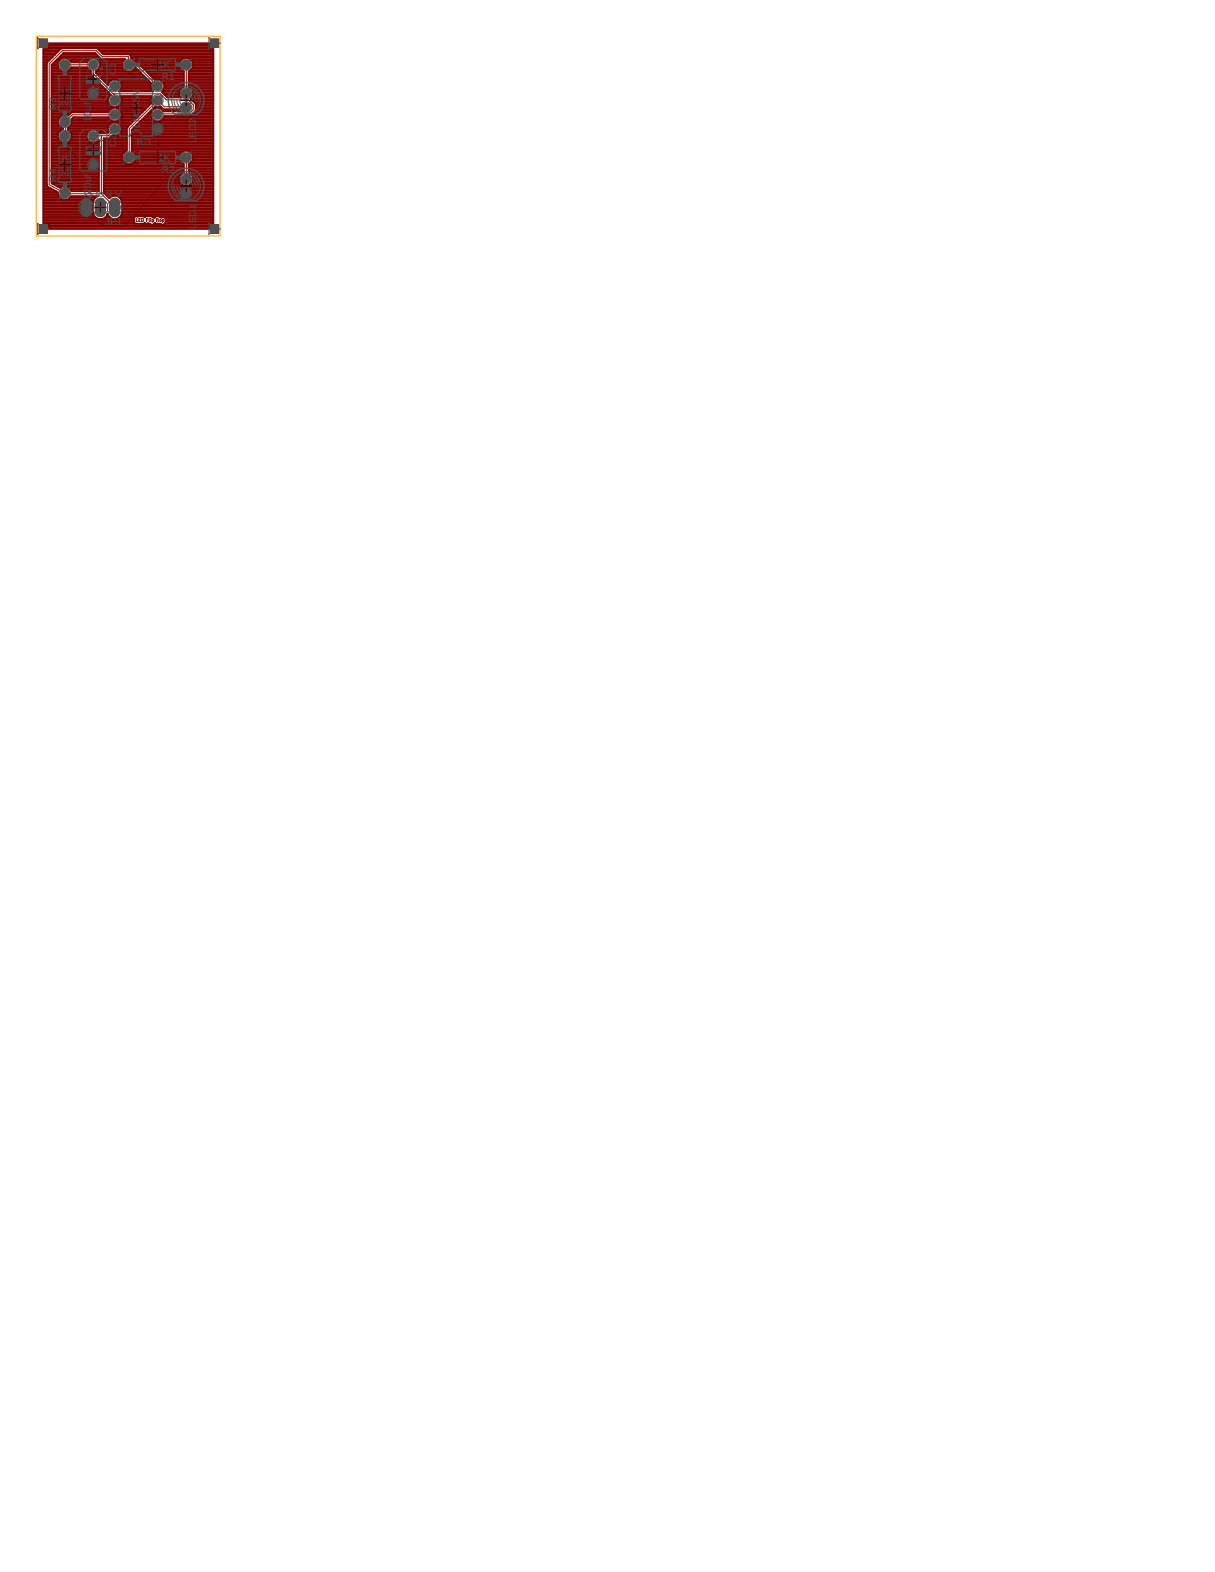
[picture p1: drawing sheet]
<svg xmlns="http://www.w3.org/2000/svg" width="216mm" height="279mm" viewBox="0 0 216 279" stroke-linecap="round" stroke-linejoin="round" font-family="sans-serif">
<defs><g id="words">
<g font-size="1.8" fill="#505050">
<text x="12.1" y="17.8" transform="rotate(-90 12.1 17.8)">2</text>
<text x="12.1" y="16.8" transform="rotate(-90 12.1 16.8)">K</text>
<text x="20.6" y="13.4" transform="rotate(-90 20.6 13.4)">C</text>
<text x="20.6" y="12.1" transform="rotate(-90 20.6 12.1)">1</text>
<text x="24.8" y="17.2" transform="rotate(-90 24.8 17.2)">N</text>
<text x="28.1" y="12.1">1K</text>
<text x="28.8" y="14.3">R1</text>
<text x="10" y="19.6" transform="rotate(-90 10 19.6)">R</text>
<text x="10" y="18.3" transform="rotate(-90 10 18.3)">3</text>
<text x="12.1" y="18.8" transform="rotate(-90 12.1 18.8)">2</text>
<text x="16.2" y="21.7" transform="rotate(-90 16.2 21.7)">1</text>
<text x="16.2" y="20.7" transform="rotate(-90 16.2 20.7)">0</text>
<text x="16.2" y="19.7" transform="rotate(-90 16.2 19.7)">u</text>
<text x="16.2" y="18.7" transform="rotate(-90 16.2 18.7)">f</text>
<text x="24.8" y="22.7" transform="rotate(-90 24.8 22.7)">L</text>
<text x="24.8" y="21.7" transform="rotate(-90 24.8 21.7)">M</text>
<text x="24.8" y="20.2" transform="rotate(-90 24.8 20.2)">5</text>
<text x="24.8" y="19.2" transform="rotate(-90 24.8 19.2)">5</text>
<text x="24.8" y="18.2" transform="rotate(-90 24.8 18.2)">5</text>
<text x="34.9" y="23.3" transform="rotate(-90 34.9 23.3)">D</text>
<text x="34.9" y="22" transform="rotate(-90 34.9 22)">2</text>
<text x="12.1" y="29.5" transform="rotate(-90 12.1 29.5)">0</text>
<text x="12.1" y="28.5" transform="rotate(-90 12.1 28.5)">K</text>
<text x="20.6" y="26.1" transform="rotate(-90 20.6 26.1)">C</text>
<text x="20.6" y="24.8" transform="rotate(-90 20.6 24.8)">2</text>
<text x="24.3" y="25.7">IC1</text>
<text x="28.1" y="28.6">1K</text>
<text x="34.9" y="25.5" transform="rotate(-90 34.9 25.5)">L</text>
<text x="34.9" y="24.5" transform="rotate(-90 34.9 24.5)">E</text>
<text x="10" y="32.3" transform="rotate(-90 10 32.3)">R</text>
<text x="10" y="31" transform="rotate(-90 10 31)">4</text>
<text x="12.1" y="31.5" transform="rotate(-90 12.1 31.5)">2</text>
<text x="12.1" y="30.5" transform="rotate(-90 12.1 30.5)">2</text>
<text x="15.5" y="35">5 to 9 V</text>
<text x="16.2" y="35.4" transform="rotate(-90 16.2 35.4)">2</text>
<text x="16.2" y="34.4" transform="rotate(-90 16.2 34.4)">2</text>
<text x="16.2" y="33.4" transform="rotate(-90 16.2 33.4)">0</text>
<text x="16.2" y="32.4" transform="rotate(-90 16.2 32.4)">u</text>
<text x="16.2" y="31.4" transform="rotate(-90 16.2 31.4)">f</text>
<text x="28.8" y="30.8">R2</text>
<text x="18.7" y="40">JP1</text>
<text x="34.9" y="40.7" transform="rotate(-90 34.9 40.7)">L</text>
<text x="34.9" y="39.7" transform="rotate(-90 34.9 39.7)">E</text>
<text x="34.9" y="38.5" transform="rotate(-90 34.9 38.5)">D</text>
<text x="34.9" y="37.2" transform="rotate(-90 34.9 37.2)">1</text>
</g>
</g></defs>
<g fill="#505050" stroke="#505050" stroke-width=".18">
<circle cx="16.6" cy="11.5" r=".76"/>
<circle cx="16.6" cy="24.2" r=".76"/>
<circle cx="28" cy="22.9" r=".76"/>
<circle cx="28" cy="20.4" r=".76"/>
<circle cx="20.4" cy="20.4" r=".76"/>
<circle cx="20.4" cy="22.9" r=".76"/>
<circle cx="28" cy="17.8" r=".76"/>
<circle cx="28" cy="15.3" r=".76"/>
<circle cx="20.4" cy="17.8" r=".76"/>
<circle cx="20.4" cy="15.3" r=".76"/>
</g>
<g fill="#505050" stroke="#505050" stroke-width=".18">
<path d="M19.7 35.6a.88 .88 0 0 1 .9-.3 .88 .88 0 0 1 .7 .7v1.7a.87 .87 0 0 1-.9 .8 .87 .87 0 0 1-.9-.8v-1.7z"/>
<path d="M17.1 35.6a.88 .88 0 0 1 1-.3 .88 .88 0 0 1 .6 .7v1.7a.87 .87 0 0 1-.9 .8 .87 .87 0 0 1-.8-.8v-1.7z"/>
<path d="M14.6 35.6a.88 .88 0 0 1 1-.3 .88 .88 0 0 1 .6 .7v1.7a.87 .87 0 0 1-.9 .8 .87 .87 0 0 1-.8-.8v-1.7z"/>
<path d="M7 6.9h1.4v1.5h-1.4z"/>
<path d="M37.4 6.9h1.5v1.5h-1.5z"/>
<path d="M37.4 39.9h1.5v1.5h-1.5z"/>
<path d="M7 39.9h1.4v1.5h-1.4z"/>
<circle cx="16.6" cy="16.6" r=".83"/>
<circle cx="16.6" cy="29.3" r=".83"/>
<circle cx="33.1" cy="31.8" r=".83"/>
<circle cx="33.1" cy="34.3" r=".83"/>
<circle cx="33.1" cy="16.6" r=".83"/>
<circle cx="33.1" cy="19.1" r=".83"/>
<circle cx="33.1" cy="11.5" r=".83"/>
<circle cx="22.9" cy="11.5" r=".83"/>
<circle cx="33.1" cy="28" r=".83"/>
<circle cx="22.9" cy="28" r=".83"/>
<circle cx="11.5" cy="21.7" r=".83"/>
<circle cx="11.5" cy="11.5" r=".83"/>
<circle cx="11.5" cy="34.3" r=".83"/>
<circle cx="11.5" cy="24.2" r=".83"/>
</g>
<circle cx="16.6" cy="11.5" r=".66" fill="#008000" stroke="#008000" stroke-width=".18"/>
<circle cx="16.6" cy="11.5" r=".4" fill="#fff" stroke="#000" stroke-width=".18"/>
<circle cx="16.6" cy="16.6" r=".71" fill="#008000" stroke="#008000" stroke-width=".18"/>
<circle cx="16.6" cy="16.6" r=".4" fill="#fff" stroke="#000" stroke-width=".18"/>
<circle cx="16.6" cy="24.2" r=".66" fill="#008000" stroke="#008000" stroke-width=".18"/>
<circle cx="16.6" cy="24.2" r=".4" fill="#fff" stroke="#000" stroke-width=".18"/>
<circle cx="16.6" cy="29.3" r=".71" fill="#008000" stroke="#008000" stroke-width=".18"/>
<circle cx="16.6" cy="29.3" r=".4" fill="#fff" stroke="#000" stroke-width=".18"/>
<circle cx="28" cy="22.9" r=".66" fill="#008000" stroke="#008000" stroke-width=".18"/>
<circle cx="28" cy="22.9" r=".4" fill="#fff" stroke="#000" stroke-width=".18"/>
<circle cx="28" cy="20.4" r=".66" fill="#008000" stroke="#008000" stroke-width=".18"/>
<circle cx="28" cy="20.4" r=".4" fill="#fff" stroke="#000" stroke-width=".18"/>
<circle cx="20.4" cy="20.4" r=".66" fill="#008000" stroke="#008000" stroke-width=".18"/>
<circle cx="20.4" cy="20.4" r=".4" fill="#fff" stroke="#000" stroke-width=".18"/>
<circle cx="20.4" cy="22.9" r=".66" fill="#008000" stroke="#008000" stroke-width=".18"/>
<circle cx="20.4" cy="22.9" r=".4" fill="#fff" stroke="#000" stroke-width=".18"/>
<circle cx="28" cy="17.8" r=".66" fill="#008000" stroke="#008000" stroke-width=".18"/>
<circle cx="28" cy="17.8" r=".4" fill="#fff" stroke="#000" stroke-width=".18"/>
<circle cx="28" cy="15.3" r=".66" fill="#008000" stroke="#008000" stroke-width=".18"/>
<circle cx="28" cy="15.3" r=".4" fill="#fff" stroke="#000" stroke-width=".18"/>
<circle cx="20.4" cy="17.8" r=".66" fill="#008000" stroke="#008000" stroke-width=".18"/>
<circle cx="20.4" cy="17.8" r=".4" fill="#fff" stroke="#000" stroke-width=".18"/>
<circle cx="20.4" cy="15.3" r=".66" fill="#008000" stroke="#008000" stroke-width=".18"/>
<circle cx="20.4" cy="15.3" r=".4" fill="#fff" stroke="#000" stroke-width=".18"/>
<path d="M20.4 36.1v1.5" fill="none" stroke="#008000" stroke-width="1.5"/>
<circle cx="20.4" cy="36.9" r=".51" fill="#fff" stroke="#000" stroke-width=".18"/>
<path d="M17.8 36.1v1.5" fill="none" stroke="#008000" stroke-width="1.5"/>
<circle cx="17.8" cy="36.9" r=".51" fill="#fff" stroke="#000" stroke-width=".18"/>
<path d="M15.3 36.1v1.5" fill="none" stroke="#008000" stroke-width="1.5"/>
<circle cx="15.3" cy="36.9" r=".51" fill="#fff" stroke="#000" stroke-width=".18"/>
<circle cx="33.1" cy="31.8" r=".71" fill="#008000" stroke="#008000" stroke-width=".18"/>
<circle cx="33.1" cy="31.8" r=".4" fill="#fff" stroke="#000" stroke-width=".18"/>
<circle cx="33.1" cy="34.3" r=".71" fill="#008000" stroke="#008000" stroke-width=".18"/>
<circle cx="33.1" cy="34.3" r=".4" fill="#fff" stroke="#000" stroke-width=".18"/>
<circle cx="33.1" cy="16.6" r=".71" fill="#008000" stroke="#008000" stroke-width=".18"/>
<circle cx="33.1" cy="16.6" r=".4" fill="#fff" stroke="#000" stroke-width=".18"/>
<circle cx="33.1" cy="19.1" r=".71" fill="#008000" stroke="#008000" stroke-width=".18"/>
<circle cx="33.1" cy="19.1" r=".4" fill="#fff" stroke="#000" stroke-width=".18"/>
<circle cx="33.1" cy="11.5" r=".71" fill="#008000" stroke="#008000" stroke-width=".18"/>
<circle cx="33.1" cy="11.5" r=".4" fill="#fff" stroke="#000" stroke-width=".18"/>
<circle cx="22.9" cy="11.5" r=".71" fill="#008000" stroke="#008000" stroke-width=".18"/>
<circle cx="22.9" cy="11.5" r=".4" fill="#fff" stroke="#000" stroke-width=".18"/>
<circle cx="33.1" cy="28" r=".71" fill="#008000" stroke="#008000" stroke-width=".18"/>
<circle cx="33.1" cy="28" r=".4" fill="#fff" stroke="#000" stroke-width=".18"/>
<circle cx="22.9" cy="28" r=".71" fill="#008000" stroke="#008000" stroke-width=".18"/>
<circle cx="22.9" cy="28" r=".4" fill="#fff" stroke="#000" stroke-width=".18"/>
<circle cx="11.5" cy="21.7" r=".71" fill="#008000" stroke="#008000" stroke-width=".18"/>
<circle cx="11.5" cy="21.7" r=".4" fill="#fff" stroke="#000" stroke-width=".18"/>
<circle cx="11.5" cy="11.5" r=".71" fill="#008000" stroke="#008000" stroke-width=".18"/>
<circle cx="11.5" cy="11.5" r=".4" fill="#fff" stroke="#000" stroke-width=".18"/>
<circle cx="11.5" cy="34.3" r=".71" fill="#008000" stroke="#008000" stroke-width=".18"/>
<circle cx="11.5" cy="34.3" r=".4" fill="#fff" stroke="#000" stroke-width=".18"/>
<circle cx="11.5" cy="24.2" r=".71" fill="#008000" stroke="#008000" stroke-width=".18"/>
<circle cx="11.5" cy="24.2" r=".4" fill="#fff" stroke="#000" stroke-width=".18"/>
<path d="M7 7h1.4v1.3h-1.4z" fill="#008000" stroke="#008000" stroke-width=".18"/>
<circle cx="7.7" cy="7.7" r=".42" fill="#fff" stroke="#000" stroke-width=".18"/>
<path d="M37.5 7h1.3v1.3h-1.3z" fill="#008000" stroke="#008000" stroke-width=".18"/>
<circle cx="38.1" cy="7.7" r=".42" fill="#fff" stroke="#000" stroke-width=".18"/>
<path d="M37.5 40h1.3v1.3h-1.3z" fill="#008000" stroke="#008000" stroke-width=".18"/>
<circle cx="38.1" cy="40.7" r=".42" fill="#fff" stroke="#000" stroke-width=".18"/>
<path d="M7 40h1.4v1.3h-1.4z" fill="#008000" stroke="#008000" stroke-width=".18"/>
<circle cx="7.7" cy="40.7" r=".42" fill="#fff" stroke="#000" stroke-width=".18"/>
<g fill="none" stroke="#800000" stroke-width=".18">
<path d="M11.5 11.5h5.1v1.6l3.5 3.6M16.6 16.6v.1M20.1 16.7h8.4l1 1h3.9l.9 .9v.9l-.7 .7h-5.5l-.1 .2M20.1 16.7l.2 .1 .1 1M28 15.3l-3.8-3.8h-1.3l-.1-1.4h-4.6l-1.1-1.1h-6l-2.4 2.3v21.5l2.9 1.6h6.4M33.1 11.5v5.1M33.1 19.1l-.2-.1h-3.7l-1.2-1.2-5 5.1-.1 5.1M11.5 21.7h.1M11.6 21.7v2.4l-.1 .1M18 34.4l2.4 2.5M18 24.1v10.3M20.4 20.4h-7.6l-1.2 1.3"/>
<path d="M20.4 22.9l-1.2 1.2-2.6 .1M24.2 38.8v.6h.3M24.7 39.1h.2M24.9 38.8h-.2v.6h.2M25.2 38.8l.3 .1-.1 .5h-.2zM26 39.1h.3M26.3 38.8h-.3v.6M26.5 38.8l.1 .6M26.8 38.8h.1M26.8 38.8v.1M26.8 39v.4M26.8 38.9h.1"/>
<path d="M27 39.4l.3-.1v-.2l-.3-.1v.6M27.8 39h.1M27.9 38.8l-.1 .1v.5M28 22.9l.1 .2v5.5M28.1 38.8l.1 .6M28.1 28.6l-.5 .5h-5.2l-.7-.7v-8.4l-.9-.8h-.8l-2.5-2.5h-2.7l-4.4 4.4v3.6l4.4 4.4h1.8v.2M28.1 28.6l1.6 2.8M28.9 39.4l.2-.1v-.2l-.2-.1v.6M29.7 31.4l3.2 2v.8l.2 .1M29.7 31.4l-7.4 8.8h-3.7l-3.3-2v-1.3M33.1 28v3.8"/>
<circle cx="28.5" cy="39.2" r=".16"/>
</g>
<g fill="none" stroke="#800000" stroke-width=".32">
<path d="M7.7 9.5h2.3M7.7 14.1h.6M7.7 10.3h1.5M7.7 11.1h.7M7.7 11.9h.6M7.7 19h.6M7.7 17.1h.6M7.7 19.8h.6M7.7 19.6h.6M7.7 19.3h.6M7.7 18.8h.6M7.7 18.5h.6"/>
<path d="M7.7 18.2h.6M7.7 17.9h.6M7.7 17.7h.6M7.7 17.4h.6M7.7 16.8h.6M7.7 16.6h.6M7.7 16.3h.6M7.7 16h.6M7.7 15.7h.6M7.7 15.5h.6M7.7 15.2h.6M7.7 14.9h.6"/>
<path d="M7.7 14.7h.6M7.7 14.4h.6M7.7 13.8h.6M7.7 13.6h.6M7.7 13.3h.6M7.7 13h.6M7.7 12.7h.6M7.7 12.5h.6M7.7 12.2h.6M7.7 11.7h.6M7.7 11.4h.6M7.7 10.8h.9"/>
<path d="M7.7 10.6h1.2M7.7 10h1.8M7.7 9.8h2M7.7 9.2h2.6M7.7 8.9h2.8M8.5 8.7h2.3M8.7 7.7h28.4v.8l.3 .2h.5v31h-.5l-.3 .2v.8h-28.4v-.8l-.2-.2h-.8v-31h.8l.2-.2zM8.7 8.4h28.4M8.7 8.1h28.4M8.7 7.8h28.4M9.2 14.1h7.8M9.2 11.9h1.1"/>
<path d="M9.2 19h17M9.2 17.1h10.2M9.2 19.8h10.1M9.2 19.6h10.3M9.2 19.3h10.7M9.2 18.8h10.4M9.2 18.5h10.2M9.2 18.2h10M9.2 17.9h10M9.2 17.7h10M9.2 17.4h10.1M9.2 16.8h10.5"/>
<path d="M9.2 16.6h10.2M9.2 16.3h10M9.2 16h9.7M9.2 15.7h9.4M9.2 15.5h9.1M9.2 15.2h8.9M9.2 14.9h8.6M9.2 14.7h8.3M9.2 14.4h8M9.2 13.8h7.5M9.2 13.6h7.2M9.2 13.3h7"/>
<path d="M9.2 13h7M9.2 12.7h7M9.2 12.5h1.6M9.2 12.2h1.3M9.2 11.7h1.1M9.3 11.4h1M9.6 11.1h.7M9.9 10.8h.6M10.1 10.6h.7M10.4 10.3h7.4M10.7 10h6.8M10.9 9.8h6.4"/>
<path d="M11 10.3l-.7 .7v1l.7 .7h1l.7-.7h2.8l.7 .6v.7M12 10.3l.7 .8h2.8l.4-.6 .4-.2M12.2 12.5h3.7M12.3 10.6h3.5M12.5 12.2h3.1M12.5 10.8h3.1M16.2 13.3l3.5 3.5a1.2 1.2 0 0 0-.5 1.3 1.2 1.2 0 0 0 1 .9M16.8 10.3a1.2 1.2 0 0 1 1 1.1 1.2 1.2 0 0 1-.8 1.2v.3l2.2 2.2a1.12 1.12 0 0 1 1-1M16.9 9.4l1.1 1.1h4.2l-.5 .5v1l.7 .7h1l.7-.7 2.8 2.8a1.11 1.11 0 0 0 .3 1.4h-6.1a1.19 1.19 0 0 0 .5-1.2 1.19 1.19 0 0 0-1-.9M17 9.5l-5.7-.1-2.1 2.1v21.1l1.5 .8 .3-.3h1l.7 .7v.2h4.9v-9.1a1.21 1.21 0 0 1-1.5 .4 1.21 1.21 0 0 1-.7-1.4M17 12.7h7.8M17.1 13h8"/>
<path d="M17.3 12.5h4.9M17.3 10.6h4.9M17.4 13.3h8M17.4 8.7h19.9M17.6 12.2h4.3M17.6 10.8h4.3M17.6 13.6h8.1M17.7 8.9h20.2M17.7 11.9h4M17.7 11.1h4M17.8 11.7h3.9M17.8 11.4h3.9"/>
<path d="M17.9 13.8h8M17.9 9.2h20M18.2 9.5h19.7M18.2 14.1h8M18.5 14.4h1.1M18.7 14.7h.7M19 14.9h.3M20.6 19a1.18 1.18 0 0 0 .7-1.9h5.8a1.04 1.04 0 0 0-.2 1.2l-4.4 4.4v4.1l-.8 .7v1l.7 .7h1l.7-.7v-1l-.7-.7M20.9 19.3h5.1M21.2 18.8h5.3M21.2 14.4h5.3M21.3 19.6h4.4"/>
<path d="M21.4 16h5.6M21.4 18.5h5.4M21.4 14.7h5.4M21.5 19.8h3.9M21.5 17.4h5.4M21.5 15.7h5.4M21.5 18.2h5.4M21.5 14.9h5.4M21.6 17.9h5.2M21.6 17.7h5.2M21.6 15.5h5.2M21.6 15.2h5.2"/>
<path d="M22.9 9.6l-4.5 .1-1.1-1.1h-6.4l-2.6 2.6v21.8l.3 .3 1.7 .9v.6l.7 .7h1l.7-.6h4.8l-.7 .5-.2 .5v2l.2 .5 .3 .3 .5 .2M22.9 9.7l.3 .2v.2M22.9 9.6v.1M23.1 9.8h14.8M23.2 10.1l.1 .2M23.2 10h14.7M23.2 10.3h14.7M23.4 10.3l.7 .8h7.8M23.6 12.5h1M23.7 10.6h8.6M23.9 12.2h.4M24 10.8h8"/>
<path d="M24.4 11.1l3.1 3.1 .3-.1M24.7 11.4h7.2M25 11.7h6.9M25.2 11.9h6.7M25.5 12.2h6.6M25.8 12.5h6.6M26.1 12.7h6.6M26.3 13h6.4M26.6 13.3h6.1M26.6 19.8h.3M26.9 13.6h5.8M26.9 19.6h.2"/>
<path d="M27.2 13.8h5.5M27.2 19.3h.3M27.4 14.1h5.3M27.5 19h1.1M27.8 19l-.3-.1-4.1 4.2v3.7M28.2 19l.3-.1 .5 .5h2.9l.2 .4h-3.1a1.21 1.21 0 0 0-1.9-.3 1.21 1.21 0 0 0 .3 2 1.21 1.21 0 0 0 1.8-.8h8.7M28.5 19.3h.4M28.7 16.3h3.2M28.8 14.4h3.9M28.9 19.6h3M29 16h2.9M29 16.6h2.9"/>
<path d="M29 14.7h3.7M29.1 15.7h3.1M29.1 14.9h3.6M29.2 15.5h3.3M29.2 15.2h3.5M29.3 16.8h2.6M29.5 17.1h2.4M32.6 10.3l-.7 .7v1l.8 .7v2.7l-.8 .7v1l.2 .2h-2.4l-1-1a1.2 1.2 0 0 0 .5-1.3 1.2 1.2 0 0 0-1-.9M33.5 14.1h4.4M33.5 15.2h4.4M33.5 14.9h4.4M33.5 14.7h4.4"/>
<path d="M33.5 14.4h4.4M33.5 13.8h4.4M33.5 13.6h4.4M33.5 13.3h4.4M33.5 13h4.4M33.5 12.7h4.4M33.6 10.3l.7 .7v1l-.8 .7v2.7l.8 .7v1l-.5 .4 1 1v1.2l-1 1M33.7 15.5h4.2M33.8 12.5h4.1M33.8 10.6h4.1M33.9 15.7h4M34 17.4h3.9"/>
<path d="M34 17.7h3.9M34.1 12.2h3.8M34.1 10.8h3.8M34.2 16h3.7M34.2 17.1h3.7M34.2 17.9h3.7M34.3 11.1h3.6M34.3 11.9h3.6M34.3 16.8h3.6M34.3 16.6h3.6M34.3 16.3h3.6M34.3 11.7h3.6"/>
<path d="M34.3 11.4h3.6M34.5 18.2h3.4M34.6 19.8h3.3M34.8 19h3.1M34.8 19.6h3.1M34.8 19.3h3.1M34.8 18.8h3.1M34.8 18.5h3.1M7.7 22.8h.6M7.7 20.7h.6M7.7 38.9h16.1M7.7 34.8h2.6"/>
<path d="M7.7 38.7h9.3M7.7 39.5h16.1M7.7 39.2h16.1M7.7 38.4h9.1M7.7 38.1h9M7.7 37.8h8.9M7.7 37.6h8.9M7.7 37.3h8.9M7.7 37h8.9M7.7 36.7h8.9M7.7 36.5h8.9M7.7 36.2h8.9"/>
<path d="M7.7 35.9h8.9M7.7 35.7h8.9M7.7 35.4h3.2M7.7 35.1h2.9M7.7 34.6h2.6M7.7 34.3h2.6M7.7 34h2.3M7.7 33.7h1.8M7.7 33.5h1.3M7.7 33.2h.8M7.7 32.9h.6M7.7 32.7h.6"/>
<path d="M7.7 32.4h.6M7.7 32.1h.6M7.7 31.8h.6M7.7 31.6h.6M7.7 31.3h.6M7.7 31h.6M7.7 30.8h.6M7.7 30.5h.6M7.7 30.2h.6M7.7 29.9h.6M7.7 29.7h.6M7.7 29.4h.6"/>
<path d="M7.7 29.1h.6M7.7 28.9h.6M7.7 28.6h.6M7.7 28.3h.6M7.7 28h.6M7.7 27.7h.6M7.7 27.5h.6M7.7 27.2h.6M7.7 26.9h.6M7.7 26.6h.6M7.7 26.4h.6M7.7 26.1h.6"/>
<path d="M7.7 25.8h.6M7.7 25.6h.6M7.7 25.3h.6M7.7 25h.6M7.7 24.7h.6M7.7 24.5h.6M7.7 24.2h.6M7.7 23.9h.6M7.7 23.7h.6M7.7 23.4h.6M7.7 23.1h.6M7.7 22.6h.6"/>
<path d="M7.7 22.3h.6M7.7 22h.6M7.7 21.8h.6M7.7 21.5h.6M7.7 21.2h.6M7.7 20.9h.6M7.7 20.4h.6M7.7 20.1h.6M9.2 22.8h2v.2h-.2l-.7 .7v1l.7 .7h1l.7-.7v-1l-.7-.7v-.2l.7-.7v-.9l.3-.4h6.3a1.21 1.21 0 0 0 1.9 .5 1.21 1.21 0 0 0-.1-1.9 1.21 1.21 0 0 0-1.8 .6h-6.6l-.6 .6-.1-.2h-1l-.7 .7v1l.7 .7M9.2 20.7h1.6M9.2 32.4h8.4M9.2 32.1h8.4"/>
<path d="M9.2 31.8h8.4M9.2 31.6h8.4M9.2 31.3h8.4M9.2 31h8.4M9.2 30.8h8.4M9.2 30.5h8.4M9.2 30.2h8.4M9.2 29.9h8.4M9.2 29.7h8.4M9.2 29.4h8.4M9.2 29.1h8.4M9.2 28.9h8.4"/>
<path d="M9.2 28.6h8.4M9.2 28.3h8.4M9.2 28h8.4M9.2 27.7h8.4M9.2 27.5h8.4M9.2 27.2h8.4M9.2 26.9h8.4M9.2 26.6h8.4M9.2 26.4h8.4M9.2 26.1h8.4M9.2 25.8h8.4M9.2 25.6h8.4"/>
<path d="M9.2 25.3h1.7M9.2 25h1.5M9.2 24.7h1.2M9.2 24.5h1.1M9.2 24.2h1.1M9.2 23.9h1.1M9.2 23.7h1.2M9.2 23.4h1.4M9.2 23.1h1.7M9.2 22.6h1.6M9.2 22.3h1.3M9.2 22h1.1"/>
<path d="M9.2 21.8h1.1M9.2 21.5h1.1M9.2 21.2h1.1M9.2 20.9h1.3M9.2 20.4h3.1M9.2 20.1h3.3M9.3 32.7h8.3M9.8 32.9h7.8M10.3 33.2h.6M12 22.8h7.2M12.1 33.2h5.5M12.1 25.3h4.1"/>
<path d="M12.1 23.1h3.9M12.1 35.4h4.6M12.3 22.6h6.9M12.3 33.5h5.3M12.4 25h3.3M12.4 23.4h3.3M12.4 20.2v.1M12.4 35.1h4.6M12.6 22.3h6.7M12.6 33.7h5M12.6 24.7h2.9M12.7 23.7h2.8"/>
<path d="M12.7 24.5h2.7M12.7 24.2h2.7M12.7 23.9h2.7M12.7 22h6.9M12.7 21.8h7.4M12.7 21.5h7.2M12.7 21.2h6.8M12.9 20.9h6.4M15.4 23.9a1.2 1.2 0 0 1 1-.9 1.2 1.2 0 0 1 1.3 .7h1.4l.2-.2a1.2 1.2 0 0 1 .9-1.8 1.2 1.2 0 0 1 1.4 1.3 1.2 1.2 0 0 1-1.6 1l-.6 .6h-1v9.6l1 1a1.29 1.29 0 0 1 1.3-.4 1.29 1.29 0 0 1 1 1.1v2l-.2 .5-.4 .3-.5 .2M17 25.3h.6M17.1 23.1h2.1M17.4 25h.2"/>
<path d="M17.5 23.4h1.8M17.7 23.7h1.4M18.4 34h19.5M18.4 33.7h19.5M18.4 33.5h19.5M18.4 33.2h19.5M18.4 32.9h14.1M18.4 32.7h13.9M18.4 32.4h13.6M18.4 32.1h13.5M18.4 31.8h13.5M18.4 31.6h13.5"/>
<path d="M18.4 31.3h13.5M18.4 31h13.8M18.4 30.8h14M18.4 30.5h14.3M18.4 30.2h14.3M18.4 29.9h14.3M18.4 29.7h14.3M18.4 29.4h14.3M18.4 29.1h4M18.4 28.9h3.7M18.4 28.6h3.4M18.4 28.3h3.3"/>
<path d="M18.4 28h3.3M18.4 27.7h3.3M18.4 27.5h3.4M18.4 27.2h3.6M18.4 26.9h3.9M18.4 26.6h4.1M18.4 26.4h4.1M18.4 26.1h4.1M18.4 25.8h4.1M18.4 25.6h4.1M18.4 25.3h4.1M18.4 25h4.1"/>
<path d="M18.4 24.7h4.1M18.5 34.3h19.4M18.6 38.7h1M18.8 34.6h19.1M18.9 38.4h.4M18.9 38.4l-.3 .3-.5 .2M18.9 38.4l.2-.4 .2 .4 .4 .3 .4 .2M19 34.8h1.1M19 38.1h.2M19.3 35.1h.3M19.5 24.5h3M19.8 24.2h2.7"/>
<path d="M20.7 34.8h17.2M20.7 21.8h2.8M20.8 21.5h3M21.1 23.9h1.4M21.2 38.7h2.7M21.2 22h2M21.2 35.1h16.7M21.3 21.2h2.7M21.3 23.7h1.2M21.4 22.3h1.6M21.4 20.9h2.9M21.5 38.4h16.4"/>
<path d="M21.5 35.4h16.4M21.5 23.4h1M21.5 22.6h1.2M21.6 20.7h3M21.6 20.1h3.5M21.6 22.8h.9M21.6 38.1h16.3M21.6 23.1h.9M21.6 20.4h3.3M21.6 35.7h16.3M21.7 37.8h16.2M21.7 37.6h16.2"/>
<path d="M21.7 37.3h16.2M21.7 37h16.2M21.7 36.7h16.2M21.7 36.5h16.2M21.7 36.2h16.2M21.7 35.9h16.2M23.4 26.8h.1M23.4 26.6h14.5M23.4 26.4h14.5M23.4 26.1h14.5M23.4 25.8h14.5M23.4 25.6h14.5"/>
<path d="M23.4 25.3h14.5M23.4 25h14.5M23.4 24.7h14.5M23.4 24.5h14.5M23.4 24.2h14.5M23.4 23.9h14.5M23.4 23.7h14.5M23.4 23.4h14.5M23.4 23.1h14.5M23.5 29.1h9M23.6 26.9h8.8M23.6 22.8h14.3"/>
<path d="M23.8 28.9h8.4M23.8 27.2h8.4M23.9 22.6h14M24 28.6h8M24.1 28.3h7.8M24.1 28h7.8M24.1 27.7h7.8M24.1 27.5h7.8M24.2 22.3h13.7M24.4 22h13.5M24.7 21.8h13.2M25 21.5h2.5"/>
<path d="M25.2 39.8h.1M25.3 21.2h1.8M25.5 39.8l.2-.2 .2 .2M25.5 20.9h1.4M25.7 38.6l-.2-.2h-1.4l-.3 .3v.8l.3 .3M25.7 38.6l.2-.2h1.1l.1 .2 .4 .1M25.7 38.6h.1M25.8 20.7h1M26.1 20.4h.7M26.2 39.8l.1-.1 .2 .1M26.4 20.1h.4M27.4 39.8h1"/>
<path d="M27.4 39.7l-.2 .2h-.3l-.2-.1h-18.1M27.4 39.7h.1M27.5 39.6l-.1 .1M27.5 39.6h.1M27.5 39.6v.1M27.5 39.6l.2 .2M27.6 38.6l.1-.2h.6l.2 .2M27.6 38.6h.1M27.6 38.6l-.1 .1-.2-.1M28 39.8h.1M28.4 39.8h.1M28.5 21.5h9.4"/>
<path d="M28.5 39.8h.1M28.5 38.6h.2M28.5 38.6h.1M28.7 38.7h9.2M28.9 21.2h9M29.1 20.9h8.8M29.2 38.6l.2 .2M29.3 39.8h8M29.3 39.7l-.3 .2-.5-.1M29.3 39.7h.1M29.4 39.6h.1M29.4 39.6l-.1 .1"/>
<path d="M29.4 38.8h.1M29.4 39.6v.1M29.4 38.8l.1 .1M29.5 39.5l-.1 .1M29.5 38.9v.6M29.5 39.5h8.4M29.5 38.9h8.4M29.5 39.2h8.4M31.9 31.3l.8-.7v-1.4l-.8-.7v-1l.7-.7h1l.7 .7v1l-.8 .7v1.4l.8 .7M31.9 31.3v1l.7 .7h1l.7-.7v-1M33.5 30.5h4.4M33.5 30.2h4.4"/>
<path d="M33.5 29.9h4.4M33.5 29.7h4.4M33.5 29.4h4.4M33.6 32.9h4.3M33.6 29.1h4.3M33.7 26.9h4.2M33.7 30.8h4.2M33.9 32.7h4M33.9 28.9h4M34 27.2h3.9M34 31h3.9M34.1 20.4h3.8"/>
<path d="M34.2 32.4h3.7M34.2 28.6h3.7M34.2 31.3h3.7M34.2 27.5h3.7M34.3 32.1h3.6M34.3 31.8h3.6M34.3 31.6h3.6M34.3 28.3h3.6M34.3 28h3.6M34.3 27.7h3.6M34.4 20.1h3.5M8.7 40.6h28.4"/>
<path d="M8.7 40.3h28.4M8.7 40h28.4"/>
</g>
<circle cx="16.6" cy="11.5" r=".66" fill="#008000" stroke="#008000" stroke-width=".18"/>
<circle cx="16.6" cy="11.5" r=".4" fill="#fff" stroke="#000" stroke-width=".18"/>
<circle cx="16.6" cy="16.6" r=".71" fill="#008000" stroke="#008000" stroke-width=".18"/>
<circle cx="16.6" cy="16.6" r=".4" fill="#fff" stroke="#000" stroke-width=".18"/>
<circle cx="16.6" cy="24.2" r=".66" fill="#008000" stroke="#008000" stroke-width=".18"/>
<circle cx="16.6" cy="24.2" r=".4" fill="#fff" stroke="#000" stroke-width=".18"/>
<circle cx="16.6" cy="29.3" r=".71" fill="#008000" stroke="#008000" stroke-width=".18"/>
<circle cx="16.6" cy="29.3" r=".4" fill="#fff" stroke="#000" stroke-width=".18"/>
<circle cx="28" cy="22.9" r=".66" fill="#008000" stroke="#008000" stroke-width=".18"/>
<circle cx="28" cy="22.9" r=".4" fill="#fff" stroke="#000" stroke-width=".18"/>
<circle cx="28" cy="20.4" r=".66" fill="#008000" stroke="#008000" stroke-width=".18"/>
<circle cx="28" cy="20.4" r=".4" fill="#fff" stroke="#000" stroke-width=".18"/>
<circle cx="20.4" cy="20.4" r=".66" fill="#008000" stroke="#008000" stroke-width=".18"/>
<circle cx="20.4" cy="20.4" r=".4" fill="#fff" stroke="#000" stroke-width=".18"/>
<circle cx="20.4" cy="22.9" r=".66" fill="#008000" stroke="#008000" stroke-width=".18"/>
<circle cx="20.4" cy="22.9" r=".4" fill="#fff" stroke="#000" stroke-width=".18"/>
<circle cx="28" cy="17.8" r=".66" fill="#008000" stroke="#008000" stroke-width=".18"/>
<circle cx="28" cy="17.8" r=".4" fill="#fff" stroke="#000" stroke-width=".18"/>
<circle cx="28" cy="15.3" r=".66" fill="#008000" stroke="#008000" stroke-width=".18"/>
<circle cx="28" cy="15.3" r=".4" fill="#fff" stroke="#000" stroke-width=".18"/>
<circle cx="20.4" cy="17.8" r=".66" fill="#008000" stroke="#008000" stroke-width=".18"/>
<circle cx="20.4" cy="17.8" r=".4" fill="#fff" stroke="#000" stroke-width=".18"/>
<circle cx="20.4" cy="15.3" r=".66" fill="#008000" stroke="#008000" stroke-width=".18"/>
<circle cx="20.4" cy="15.3" r=".4" fill="#fff" stroke="#000" stroke-width=".18"/>
<path d="M20.4 36.1v1.5" fill="none" stroke="#008000" stroke-width="1.5"/>
<circle cx="20.4" cy="36.9" r=".51" fill="#fff" stroke="#000" stroke-width=".18"/>
<path d="M17.8 36.1v1.5" fill="none" stroke="#008000" stroke-width="1.5"/>
<circle cx="17.8" cy="36.9" r=".51" fill="#fff" stroke="#000" stroke-width=".18"/>
<path d="M15.3 36.1v1.5" fill="none" stroke="#008000" stroke-width="1.5"/>
<circle cx="15.3" cy="36.9" r=".51" fill="#fff" stroke="#000" stroke-width=".18"/>
<circle cx="33.1" cy="31.8" r=".71" fill="#008000" stroke="#008000" stroke-width=".18"/>
<circle cx="33.1" cy="31.8" r=".4" fill="#fff" stroke="#000" stroke-width=".18"/>
<circle cx="33.1" cy="34.3" r=".71" fill="#008000" stroke="#008000" stroke-width=".18"/>
<circle cx="33.1" cy="34.3" r=".4" fill="#fff" stroke="#000" stroke-width=".18"/>
<circle cx="33.1" cy="16.6" r=".71" fill="#008000" stroke="#008000" stroke-width=".18"/>
<circle cx="33.1" cy="16.6" r=".4" fill="#fff" stroke="#000" stroke-width=".18"/>
<circle cx="33.1" cy="19.1" r=".71" fill="#008000" stroke="#008000" stroke-width=".18"/>
<circle cx="33.1" cy="19.1" r=".4" fill="#fff" stroke="#000" stroke-width=".18"/>
<circle cx="33.1" cy="11.5" r=".71" fill="#008000" stroke="#008000" stroke-width=".18"/>
<circle cx="33.1" cy="11.5" r=".4" fill="#fff" stroke="#000" stroke-width=".18"/>
<circle cx="22.9" cy="11.5" r=".71" fill="#008000" stroke="#008000" stroke-width=".18"/>
<circle cx="22.9" cy="11.5" r=".4" fill="#fff" stroke="#000" stroke-width=".18"/>
<circle cx="33.1" cy="28" r=".71" fill="#008000" stroke="#008000" stroke-width=".18"/>
<circle cx="33.1" cy="28" r=".4" fill="#fff" stroke="#000" stroke-width=".18"/>
<circle cx="22.9" cy="28" r=".71" fill="#008000" stroke="#008000" stroke-width=".18"/>
<circle cx="22.9" cy="28" r=".4" fill="#fff" stroke="#000" stroke-width=".18"/>
<circle cx="11.5" cy="21.7" r=".71" fill="#008000" stroke="#008000" stroke-width=".18"/>
<circle cx="11.5" cy="21.7" r=".4" fill="#fff" stroke="#000" stroke-width=".18"/>
<circle cx="11.5" cy="11.5" r=".71" fill="#008000" stroke="#008000" stroke-width=".18"/>
<circle cx="11.5" cy="11.5" r=".4" fill="#fff" stroke="#000" stroke-width=".18"/>
<circle cx="11.5" cy="34.3" r=".71" fill="#008000" stroke="#008000" stroke-width=".18"/>
<circle cx="11.5" cy="34.3" r=".4" fill="#fff" stroke="#000" stroke-width=".18"/>
<circle cx="11.5" cy="24.2" r=".71" fill="#008000" stroke="#008000" stroke-width=".18"/>
<circle cx="11.5" cy="24.2" r=".4" fill="#fff" stroke="#000" stroke-width=".18"/>
<path d="M7 7h1.4v1.3h-1.4z" fill="#008000" stroke="#008000" stroke-width=".18"/>
<circle cx="7.7" cy="7.7" r=".42" fill="#fff" stroke="#000" stroke-width=".18"/>
<path d="M37.5 7h1.3v1.3h-1.3z" fill="#008000" stroke="#008000" stroke-width=".18"/>
<circle cx="38.1" cy="7.7" r=".42" fill="#fff" stroke="#000" stroke-width=".18"/>
<path d="M37.5 40h1.3v1.3h-1.3z" fill="#008000" stroke="#008000" stroke-width=".18"/>
<circle cx="38.1" cy="40.7" r=".42" fill="#fff" stroke="#000" stroke-width=".18"/>
<path d="M7 40h1.4v1.3h-1.4z" fill="#008000" stroke="#008000" stroke-width=".18"/>
<circle cx="7.7" cy="40.7" r=".42" fill="#fff" stroke="#000" stroke-width=".18"/>
<g fill="#505050" stroke="#505050" stroke-width=".18">
<circle cx="16.6" cy="11.5" r=".76"/>
<circle cx="16.6" cy="24.2" r=".76"/>
<circle cx="28" cy="22.9" r=".76"/>
<circle cx="28" cy="20.4" r=".76"/>
<circle cx="20.4" cy="20.4" r=".76"/>
<circle cx="20.4" cy="22.9" r=".76"/>
<circle cx="28" cy="17.8" r=".76"/>
<circle cx="28" cy="15.3" r=".76"/>
<circle cx="20.4" cy="17.8" r=".76"/>
<circle cx="20.4" cy="15.3" r=".76"/>
</g>
<g fill="#505050" stroke="#505050" stroke-width=".18">
<path d="M19.7 35.6a.88 .88 0 0 1 .9-.3 .88 .88 0 0 1 .7 .7v1.7a.87 .87 0 0 1-.9 .8 .87 .87 0 0 1-.9-.8v-1.7z"/>
<path d="M17.1 35.6a.88 .88 0 0 1 1-.3 .88 .88 0 0 1 .6 .7v1.7a.87 .87 0 0 1-.9 .8 .87 .87 0 0 1-.8-.8v-1.7z"/>
<path d="M14.6 35.6a.88 .88 0 0 1 1-.3 .88 .88 0 0 1 .6 .7v1.7a.87 .87 0 0 1-.9 .8 .87 .87 0 0 1-.8-.8v-1.7z"/>
<path d="M7 6.9h1.4v1.5h-1.4z"/>
<path d="M37.4 6.9h1.5v1.5h-1.5z"/>
<path d="M37.4 39.9h1.5v1.5h-1.5z"/>
<path d="M7 39.9h1.4v1.5h-1.4z"/>
<path d="M15.3 14.3h2.5v.5h-2.5z"/>
<path d="M15.3 27h2.5v.5h-2.5z"/>
<path d="M24 11.2h.8v.6h-.8z"/>
<path d="M31.2 11.2h.8v.6h-.8z"/>
<path d="M24 27.7h.8v.6h-.8z"/>
<path d="M31.2 27.7h.8v.6h-.8z"/>
<path d="M11.2 12.6h.6v.8h-.6z"/>
<path d="M11.2 19.7h.6v.9h-.6z"/>
<path d="M11.2 25.2h.6v.9h-.6z"/>
<path d="M11.2 32.4h.6v.9h-.6z"/>
<path d="M17.6 36.6h.5v.5h-.5z"/>
<path d="M20.1 36.6h.5v.5h-.5z"/>
<path d="M15.1 36.6h.5v.5h-.5z"/>
<circle cx="16.6" cy="16.6" r=".83"/>
<circle cx="16.6" cy="29.3" r=".83"/>
<circle cx="33.1" cy="31.8" r=".83"/>
<circle cx="33.1" cy="34.3" r=".83"/>
<circle cx="33.1" cy="16.6" r=".83"/>
<circle cx="33.1" cy="19.1" r=".83"/>
<circle cx="33.1" cy="11.5" r=".83"/>
<circle cx="22.9" cy="11.5" r=".83"/>
<circle cx="33.1" cy="28" r=".83"/>
<circle cx="22.9" cy="28" r=".83"/>
<circle cx="11.5" cy="21.7" r=".83"/>
<circle cx="11.5" cy="11.5" r=".83"/>
<circle cx="11.5" cy="34.3" r=".83"/>
<circle cx="11.5" cy="24.2" r=".83"/>
</g>
<g fill="none" stroke="#505050" stroke-width=".18">
<path d="M6.7 6.7l1 1-1 1zM7.7 7.7h1M10.4 13.5l2-.1 .2 .2 .1 .4-.2 .2v4.8l.2 .1v.4l-.2 .2h-1.9l-.2-.1v-.5l.1-.1zM12.5 10.5l-2 2M14.2 11.1l.7-.7h3.3l.8 .7v6.2l-.1 .3-.3 .1h-4l-.3-.1-.1-.3zM15.4 13.4h2.4v.5h-2.4zM16.6 12.5v.9M16.6 14.7v.9M17.6 10.5l-2 2M17.6 15.6l-2 2M17.6 12.3h.7M17.9 11.9v.7"/>
<path d="M21.3 14h5.8v10.2h-1.9a1.02 1.02 0 0 0-1-1 1.02 1.02 0 0 0-1 1h-1.9zM21.4 19.4l-2 2M21.4 16.8l-2 2.1M21.4 14.3l-2 2M23.9 10.5l-2 2M24.9 10.4h.6l.1 .1h4.8l.1-.1h.5l.2 .2v1.9l-.3 .1h-.4l-.1-.1h-4.8l-.1 .1h-.5l-.2-.2zM29 19.4l-2 2M29 14.3l-2 2M29 16.8l-2 2.1M30.9 17.8a2.14 2.14 0 0 0 2.2 2.2M31.4 17.8a1.63 1.63 0 0 0 1.7 1.7M31.9 17.8l.3 .8 .4 .3 .5 .1"/>
<path d="M33.1 16.7l.5 .1 .4 .3 .2 .7M33.1 16.2a1.63 1.63 0 0 1 1.6 1.6M33.1 15.7a2.15 2.15 0 0 1 2.1 2.1M34.1 15.6l-2 2M34.1 18.1l-2 2M34.1 10.5l-2 2M37.1 6.7l1 1-1 1zM38.1 7.7h1.1M6.7 39.7l1 1-1 1zM10.4 26.2l2-.1 .2 .1 .1 .5-.2 .1v4.9l.2 .1v.4l-.2 .2h-1.9l-.2-.1v-.5l.1-.1zM12.5 33.3l-2 2M12.5 23.2l-2 2"/>
<path d="M12.5 20.6l-2 2.1M14.2 23.8l.7-.7h3.3l.8 .7v6.2l-.1 .3-.3 .1h-4l-.3-.1-.1-.3zM15.4 26.1h2.4v.5h-2.4zM16.3 35.9l-2 2M16.6 25.2v.9M16.6 27.3v.9M16.6 36.2v1.3M16.6 36.2l-.7-.6h-1.2l-.6 .6v1.3l.6 .6h1.2l.7-.6M16.6 37.5l.6 .6h1.3l.6-.6M16.6 36.2l.6-.6h1.3l.6 .6M17.6 23.2l-2 2M17.6 28.2l-2 2.1"/>
<path d="M17.6 25h.7M17.9 24.6v.7M18.9 35.9l-2.1 2M19.1 36.2l.6-.6h1.3l.7 .6v1.3l-.7 .6h-1.3l-.6-.6M19.1 36.2v1.3M21.4 21.9l-2 2M21.4 35.9l-2 2M23.9 27l-2 2M24.9 26.9l.6-.1 .1 .2h4.8l.1-.2 .5 .1 .2 .2v1.9l-.3 .1h-.4l-.1-.1h-4.8l-.1 .1h-.5l-.2-.2zM29 21.9l-2 2M30.9 33.1a2.11 2.11 0 0 0 2.2 2.1M31.4 33.1a1.63 1.63 0 0 0 1.7 1.6"/>
<path d="M31.9 33.1l.3 .7 .4 .3 .5 .1M33.1 31.9l.5 .1 .4 .3 .2 .8M33.1 31.4a1.63 1.63 0 0 1 1.6 1.7M33.1 30.9a2.15 2.15 0 0 1 2.1 2.2M34.1 30.8l-2 2M34.1 33.3l-2 2M34.1 27l-2 2M37.1 39.7l1 1-1 1zM7.7 40.7h1M38.1 40.7h1.1"/>
<circle cx="11.5" cy="11.5" r=".99"/>
<circle cx="16.6" cy="16.6" r=".99"/>
<circle cx="16.6" cy="11.5" r=".99"/>
<circle cx="20.4" cy="15.3" r=".99"/>
<circle cx="20.4" cy="17.8" r=".99"/>
<circle cx="22.9" cy="11.5" r=".99"/>
<circle cx="28" cy="17.8" r=".99"/>
<circle cx="28" cy="15.3" r=".99"/>
<circle cx="33.1" cy="17.8" r="2.54"/>
<circle cx="33.1" cy="19.1" r=".99"/>
<circle cx="33.1" cy="16.6" r=".99"/>
<circle cx="33.1" cy="11.5" r=".99"/>
<circle cx="11.5" cy="24.2" r=".99"/>
<circle cx="11.5" cy="21.7" r=".99"/>
<circle cx="11.5" cy="34.3" r=".99"/>
<circle cx="15.3" cy="36.9" r=".99"/>
<circle cx="16.6" cy="24.2" r=".99"/>
<circle cx="16.6" cy="29.3" r=".99"/>
<circle cx="17.8" cy="36.9" r=".99"/>
<circle cx="20.4" cy="20.4" r=".99"/>
<circle cx="20.4" cy="22.9" r=".99"/>
<circle cx="20.4" cy="36.9" r=".99"/>
<circle cx="22.9" cy="28" r=".99"/>
<circle cx="28" cy="22.9" r=".99"/>
<circle cx="28" cy="20.4" r=".99"/>
<circle cx="33.1" cy="33.1" r="2.54"/>
<circle cx="33.1" cy="34.3" r=".99"/>
<circle cx="33.1" cy="31.8" r=".99"/>
<circle cx="33.1" cy="28" r=".99"/>
</g>
<path d="M31.2 35.6h3.8M31.2 20.4h3.8" fill="none" stroke="#505050" stroke-width=".21"/>
<path d="M31.2 35.6a3.2 3.2 0 0 1-.5-4.7 3.2 3.2 0 0 1 4.7 0 3.2 3.2 0 0 1-.4 4.7M31.2 20.4a3.2 3.2 0 0 1-.5-4.7 3.2 3.2 0 0 1 4.7 0 3.2 3.2 0 0 1-.4 4.7" fill="none" stroke="#505050" stroke-width=".25"/>
<path d="M11.5 11.5v1M22.9 11.5h1M32.1 11.5h1M11.5 20.6v1.1M11.5 24.2v1M11.5 33.3v1M22.9 28h1M32.1 28h1" fill="none" stroke="#505050" stroke-width=".61"/>
<g fill="none" stroke="#000" stroke-width=".18">
<path d="M10.5 16.6h2M11.5 15.6v2M15.6 14h2M16.6 13v2M23.2 19.1h2M24.2 18.1v2M27 11.5h2M28 10.5v2M32.1 17.8h2M33.1 16.8v2.1M10.5 29.3h2M11.5 28.2v2.1"/>
<path d="M15.6 26.7h2M16.6 25.7v2M16.8 36.9h2.1M17.8 35.9v2M27 28h2M28 27v2M32.1 33.1h2M33.1 32v2.1"/>
</g>
<path d="M6.4 6.4h32.7v35.6h-32.7z" fill="none" stroke="#f90" stroke-width=".18"/>
<use href="#words"/>
</svg>
